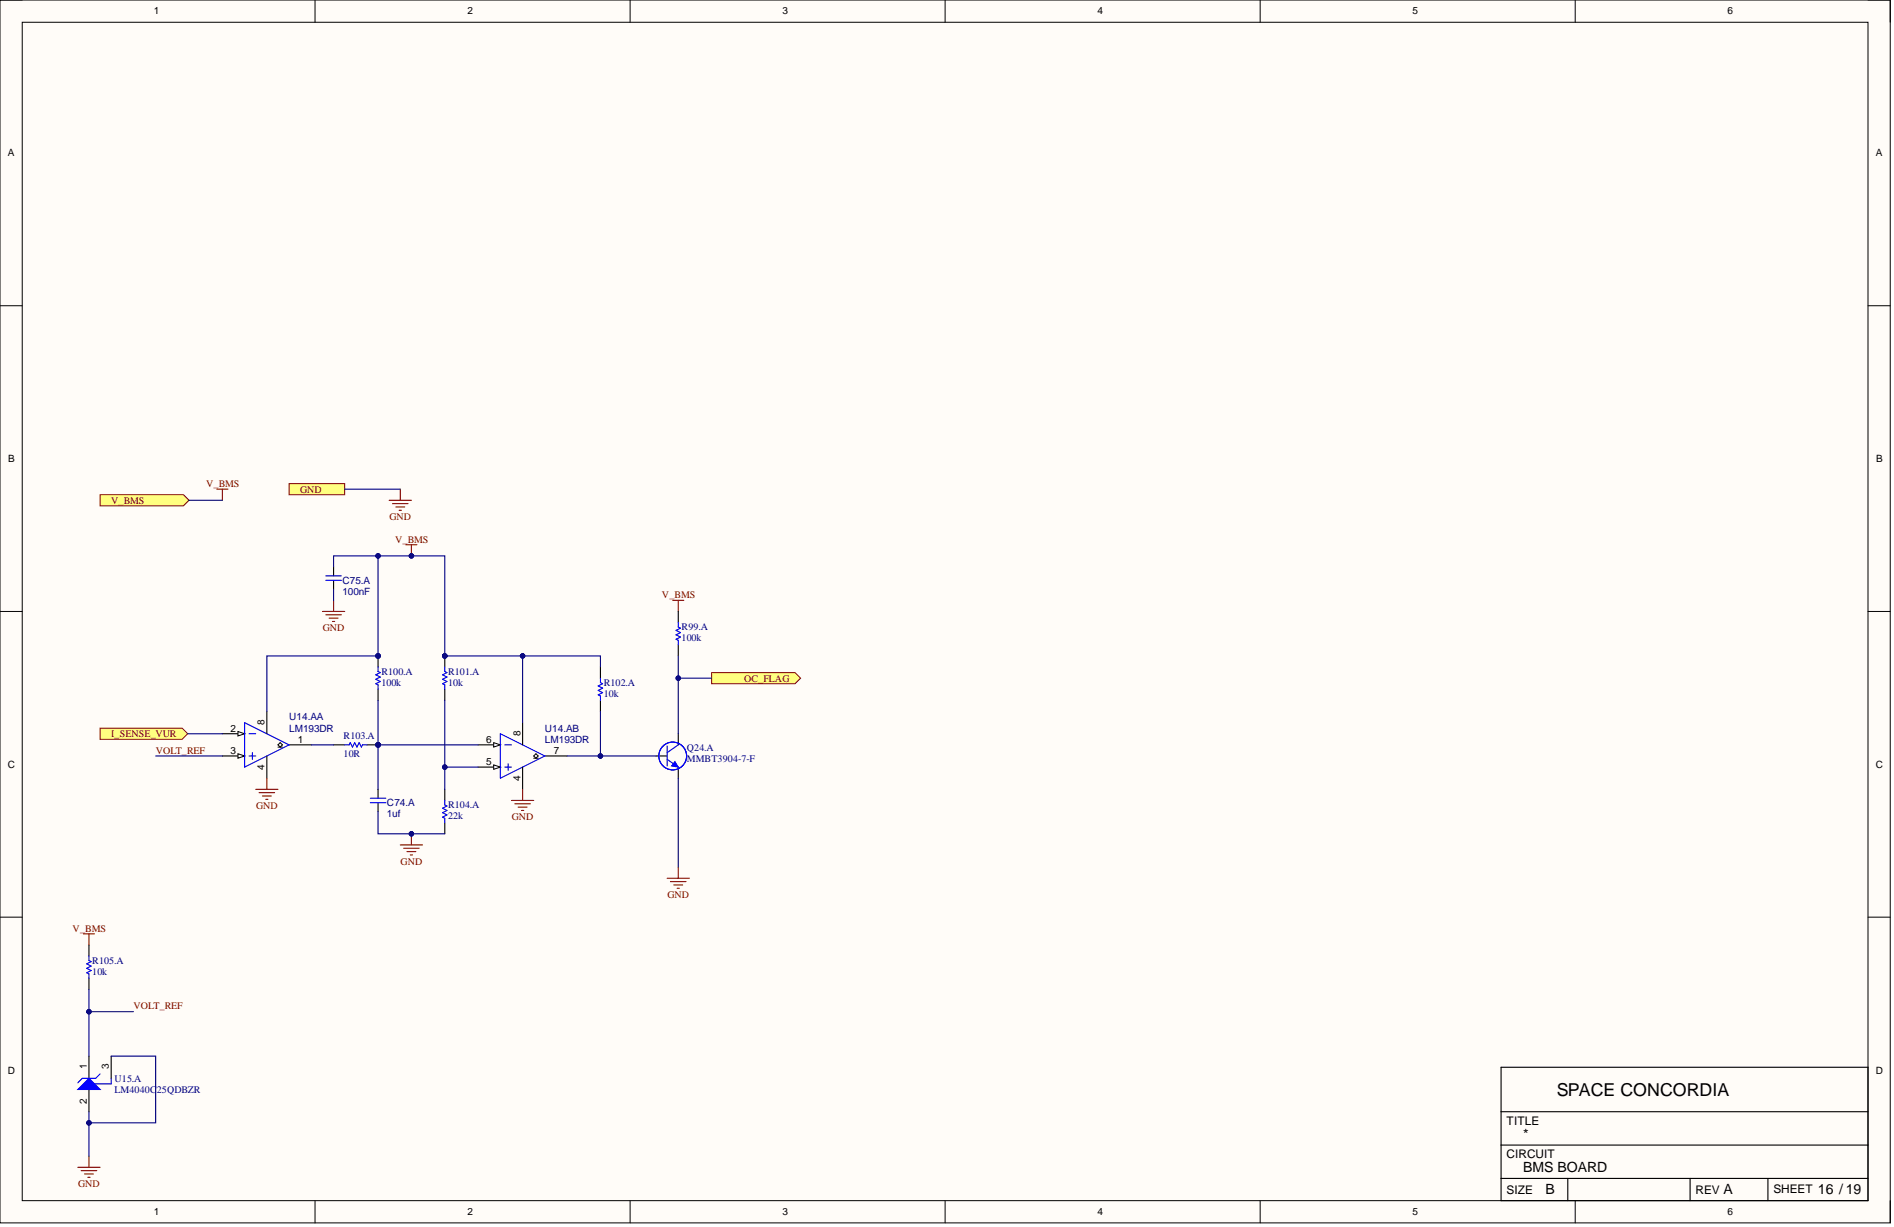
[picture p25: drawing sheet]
<svg xmlns="http://www.w3.org/2000/svg" width="431mm" height="279mm" viewBox="0 0 431 279" stroke-linecap="round" stroke-linejoin="round" font-family="sans-serif">
<defs><g id="words">
<text font-size="4.1" x="354.6" y="249.5">SPACE CONCORDIA</text>
<g font-size="3.2">
<text x="347" y="259.3">*</text>
<text x="347" y="266.9">BMS BOARD</text>
<text x="352.1" y="272">B</text>
<text x="392.6" y="272">A</text>
<text x="414.1" y="272">16 /19</text>
</g>
<g font-size="2.7">
<text x="343.2" y="256.1">TITLE</text>
<text x="343.2" y="263.7">CIRCUIT</text>
<text x="343.2" y="271.8">SIZE</text>
<text x="386.3" y="271.8">REV</text>
<text x="404" y="271.5">SHEET</text>
</g>
<g font-size="2.3">
<text x="35" y="3.3">1</text>
<text x="106.5" y="3.3">2</text>
<text x="178.2" y="3.3">3</text>
<text x="250" y="3.3">4</text>
<text x="321.8" y="3.3">5</text>
<text x="393.5" y="3.3">6</text>
<text x="1.8" y="35.6">A</text>
<text x="427.3" y="35.6">A</text>
<text x="1.9" y="105.2">B</text>
<text x="427.4" y="105.2">B</text>
<text x="52.5" y="166.6">2</text>
<text x="60.3" y="165.1" transform="rotate(-90 60.3 165.1)">8</text>
<text x="118.5" y="167.6" transform="rotate(-90 118.5 167.6)">8</text>
<text x="52.5" y="171.6">3</text>
<text x="67.9" y="169.1">1</text>
<text x="110.8" y="169.1">6</text>
<text x="126.1" y="171.6">7</text>
<text x="1.8" y="174.8">C</text>
<text x="60.3" y="175.4" transform="rotate(-90 60.3 175.4)">4</text>
<text x="110.8" y="174.2">5</text>
<text x="118.5" y="177.9" transform="rotate(-90 118.5 177.9)">4</text>
<text x="427.3" y="174.8">C</text>
<text x="1.8" y="244.5">D</text>
<text x="19.8" y="243.5" transform="rotate(-90 19.8 243.5)">1</text>
<text x="24.8" y="243.5" transform="rotate(-90 24.8 243.5)">3</text>
<text x="427.3" y="244.5">D</text>
<text x="19.8" y="251.3" transform="rotate(-90 19.8 251.3)">2</text>
<text x="35" y="276.7">1</text>
<text x="106.5" y="276.7">2</text>
<text x="178.2" y="276.7">3</text>
<text x="250" y="276.7">4</text>
<text x="321.8" y="276.7">5</text>
<text x="393.5" y="276.7">6</text>
</g>
<g font-size="2.3" fill="#800000">
<text x="46.9" y="110.9">V_BMS</text>
<text x="68.4" y="112.1">GND</text>
<text x="25.3" y="114.7">V_BMS</text>
<text x="88.7" y="118.5">GND</text>
<text x="90" y="123.5">V_BMS</text>
<text x="150.8" y="136.2">V_BMS</text>
<text x="73.5" y="143.8">GND</text>
<text x="169.5" y="155.2">OC_FLAG</text>
<text x="25.3" y="167.8">I_SENSE_VUR</text>
<text x="35.5" y="171.6">VOLT_REF</text>
<text x="58.3" y="184.3">GND</text>
<text x="116.6" y="186.8">GND</text>
<text x="91.3" y="197">GND</text>
<text x="152.1" y="204.5">GND</text>
<text x="16.5" y="212.1">V_BMS</text>
<text x="30.4" y="229.9">VOLT_REF</text>
<text x="17.8" y="270.4">GND</text>
</g>
<g font-size="2.3" fill="#000080">
<text x="78" y="135.4">100nF</text>
<text x="78" y="132.9">C75.A</text>
<text x="155.3" y="143.5">R99.A</text>
<text x="155.3" y="146.1">100k</text>
<text x="86.9" y="153.7">R100.A</text>
<text x="102.1" y="153.7">R101.A</text>
<text x="86.9" y="156.2">100k</text>
<text x="102.1" y="156.2">10k</text>
<text x="137.5" y="158.7">10k</text>
<text x="137.5" y="156.2">R102.A</text>
<text x="65.9" y="164">U14.AA</text>
<text x="65.9" y="166.6">LM193DR</text>
<text x="124.1" y="166.6">U14.AB</text>
<text x="78.3" y="172.4">10R</text>
<text x="78.3" y="168.3">R103.A</text>
<text x="124.1" y="169.1">LM193DR</text>
<text x="156.4" y="171">Q24.A</text>
<text x="156.4" y="173.6">MMBT3904-7-F</text>
<text x="88.1" y="183.5">C74.A</text>
<text x="102.1" y="184">R104.A</text>
<text x="88.1" y="186.1">1uf</text>
<text x="102.1" y="186.6">22k</text>
<text x="21" y="219.5">R105.A</text>
<text x="21" y="222">10k</text>
<text x="26.1" y="246.3">U15.A</text>
<text x="26.1" y="248.8">LM4040C25QDBZR</text>
</g>
</g></defs>
<path d="M0 0h430.6v278.5h-430.6z" fill-rule="evenodd" fill="#fffcf8"/>
<path d="M0 0h430.6v278.5h-430.6z" fill="none" stroke="#000" stroke-width=".23"/>
<path d="M5.1 5.1h420.4v268.3h-420.4z" fill-rule="evenodd" fill="#fffcf8"/>
<g fill="none" stroke="#000" stroke-width=".23">
<path d="M0 0h5.1M5.1 5.1h420.4v268.3h-420.4zM71.8 0v5.1M143.5 0v5.1M215.3 0v5.1M287.1 0v5.1M358.8 0v5.1M425.5 0h5.1v5.1M0 69.6h5.1M425.5 69.6h5.1M0 139.2h5.1M425.5 139.2h5.1"/>
<path d="M0 208.9h5.1M425.5 208.9h5.1M71.8 273.4v5.1M143.5 273.4v5.1M215.3 273.4v5.1M287.1 273.4v5.1M358.8 273.4v5.1M430.6 273.4v5.1"/>
</g>
<path d="M50.7 172.1h5M341.9 243h83.6v30.4h-83.6zM341.9 253.2h83.6M341.9 260.7h83.6M341.9 268.3h83.6M357.1 268.3v5.1M385 268.3v5.1M402.7 268.3v5.1" fill="none" stroke="#000" stroke-width=".25"/>
<path d="M49.4 111.4h2.5M50.7 111.4v2.5" fill="none" stroke="#800000" stroke-width=".25"/>
<path d="M54.2 171.6l1.5 .5-1.5 .6z" fill="#f8fcff"/>
<path d="M54.2 171.6l1.5 .5-1.5 .6z" fill="none" stroke="#000" stroke-width=".23"/>
<path d="M50.7 167.1h5" fill="none" stroke="#000" stroke-width=".25"/>
<path d="M54.2 166.6l1.5 .5-1.5 .5z" fill="#f8fcff"/>
<path d="M54.2 166.6l1.5 .5-1.5 .5zM63.3 169.6l.5-.5 .5 .5-.5 .5zM63.3 170.1h1" fill="none" stroke="#000" stroke-width=".23"/>
<path d="M60.8 162v5.1M60.8 172.1v5.1M65.9 169.6h5M108.9 174.7h5.1" fill="none" stroke="#000" stroke-width=".25"/>
<path d="M55.7 164.6l10.2 5-10.2 5.1zM56.7 167.1h1.6M56.7 172.1h1.6M57.5 171.4v1.5" fill="none" stroke="#00f" stroke-width=".25"/>
<path d="M112.5 174.2l1.5 .5-1.5 .5z" fill="#f8fcff"/>
<path d="M112.5 174.2l1.5 .5-1.5 .5z" fill="none" stroke="#000" stroke-width=".23"/>
<path d="M108.9 169.6h5.1" fill="none" stroke="#000" stroke-width=".25"/>
<path d="M112.5 169.1l1.5 .5-1.5 .5z" fill="#f8fcff"/>
<path d="M112.5 169.1l1.5 .5-1.5 .5zM121.6 172.1l.5-.5 .5 .5-.5 .6zM121.6 172.7h1" fill="none" stroke="#000" stroke-width=".23"/>
<path d="M86.1 179.7v2.1M119 164.6v5M119 174.7v5M124.1 172.1h5.1M86.1 182.8v2" fill="none" stroke="#000" stroke-width=".25"/>
<path d="M114 167.1l10.1 5-10.1 5.1zM115 169.6h1.5M115 174.7h1.5M115.8 173.9v1.5M84.3 181.8h3.6M84.3 182.8h3.6" fill="none" stroke="#00f" stroke-width=".25"/>
<path d="M92.5 124h2.5M93.7 124v2.6" fill="none" stroke="#800000" stroke-width=".25"/>
<circle cx="93.7" cy="126.6" r=".51" fill="#000080"/>
<circle cx="93.7" cy="126.6" r=".51" fill="none" stroke="#000080" stroke-width=".23"/>
<path d="M149.4 172.1h2.6M154.5 167.1v2.5M154.5 174.7v2.5" fill="none" stroke="#000" stroke-width=".25"/>
<path d="M152 172.9l2.5 1.8M152 169.9v4.5M154.5 169.6l-2.5 1.8" fill="none" stroke="#00f" stroke-width=".25"/>
<path d="M153.7 173.4l.8 1.3-1.5-.3z" fill="#00f"/>
<path d="M153.7 173.4l.8 1.3-1.5-.3z" fill="none" stroke="#00f" stroke-width=".23"/>
<circle cx="153.2" cy="172.1" r="3.2" fill="none" stroke="#00f" stroke-width=".25"/>
<path d="M153.2 136.7h2.6M154.5 136.7v2.5" fill="none" stroke="#800000" stroke-width=".25"/>
<path d="M22.8 165.8h18.7l1.3 1.3-1.3 1.2h-18.7z" fill-rule="evenodd" fill="#ffff80"/>
<path d="M22.8 165.8h18.7l1.3 1.3-1.3 1.2h-18.7z" fill="none" stroke="#800000" stroke-width=".23"/>
<path d="M162.1 153.2h19l1.3 1.2-1.3 1.3h-19z" fill-rule="evenodd" fill="#ffff80"/>
<path d="M162.1 153.2h19l1.3 1.2-1.3 1.3h-19z" fill="none" stroke="#800000" stroke-width=".23"/>
<path d="M169.6 153.2h10.2M19 212.6h2.5M20.3 212.6v2.6" fill="none" stroke="#800000" stroke-width=".25"/>
<path d="M20.3 240.5v5.1M20.3 248.1v5.1" fill="none" stroke="#000" stroke-width=".25"/>
<path d="M17.7 248.1l2.6-2.5 2.5 2.5z" fill="#00f"/>
<path d="M17.7 248.1l2.6-2.5 2.5 2.5zM22.8 244.5l-1 1.1h-3.1l-1 1M25.3 245.6v1.2h-4" fill="none" stroke="#00f" stroke-width=".25"/>
<path d="M25.3 240.5v5.1" fill="none" stroke="#000" stroke-width=".25"/>
<g fill="none" stroke="#800000" stroke-width=".25">
<path d="M88.7 113.9h5M89.4 114.7h3.6M90.2 115.4h2M90.9 116.2h.5M91.2 111.4v2.5M58.3 179.7h5M60.8 177.2v2.5M59 180.5h3.6M59.8 181.3h2M60.5 182h.5M91.2 192.4h5M91.9 193.2h3.6"/>
<path d="M92.7 193.9h2M93.5 194.7h.5M93.7 189.9v2.5"/>
</g>
<circle cx="93.7" cy="189.9" r=".51" fill="#000080"/>
<circle cx="93.7" cy="189.9" r=".51" fill="none" stroke="#000080" stroke-width=".23"/>
<g fill="none" stroke="#800000" stroke-width=".25">
<path d="M119 179.7v2.6M116.5 182.3h5.1M117.3 183h3.5M118 183.8h2.1M118.8 184.5h.5M152 200h5M154.5 197.5v2.5M152.7 200.8h3.6M153.5 201.5h2M154.3 202.3h.5M17.7 265.8h5.1M18.5 266.6h3.5"/>
<path d="M19.2 267.3h2.1M20 268.1h.5M20.3 263.3v2.5"/>
</g>
<path d="M65.9 110.1h12.6v2.6h-12.6z" fill-rule="evenodd" fill="#ffff80"/>
<path d="M65.9 110.1h12.6v2.6h-12.6z" fill="none" stroke="#800000" stroke-width=".23"/>
<path d="M22.8 112.7h19l1.3 1.2-1.3 1.3h-19z" fill-rule="evenodd" fill="#ffff80"/>
<path d="M22.8 112.7h19l1.3 1.2-1.3 1.3h-19z" fill="none" stroke="#800000" stroke-width=".23"/>
<path d="M154.5 139.2v2.6M136.8 151.9v2.5M136.8 159.5v2.5M154.5 146.8v2.6M20.3 215.2v2.5M20.3 222.8v2.5" fill="none" stroke="#000" stroke-width=".25"/>
<path d="M136.8 154.4v1l.5 .3-1 .5 1 .5-1 .5 1 .5-1 .5 .5 .3v1M154.5 141.8v1l.5 .2-1 .5 1 .5-1 .6 1 .5-1 .5 .5 .2v1M20.3 217.7v1l.5 .3-1 .5 1 .5-1 .5 1 .5-1 .5 .5 .3v1" fill="none" stroke="#00f" stroke-width=".25"/>
<circle cx="101.3" cy="149.4" r=".51" fill="#000080"/>
<circle cx="101.3" cy="149.4" r=".51" fill="none" stroke="#000080" stroke-width=".23"/>
<path d="M101.3 149.4v2.5" fill="none" stroke="#000" stroke-width=".25"/>
<circle cx="101.3" cy="149.4" r=".51" fill="#000080"/>
<circle cx="101.3" cy="149.4" r=".51" fill="none" stroke="#000080" stroke-width=".23"/>
<path d="M101.3 157v2.5" fill="none" stroke="#000" stroke-width=".25"/>
<path d="M101.3 151.9v1l.5 .3-1 .5 1 .5-1 .5 1 .5-1 .5 .5 .2v1.1" fill="none" stroke="#00f" stroke-width=".25"/>
<circle cx="86.1" cy="149.4" r=".51" fill="#000080"/>
<circle cx="86.1" cy="149.4" r=".51" fill="none" stroke="#000080" stroke-width=".23"/>
<path d="M86.1 149.4v2.5" fill="none" stroke="#000" stroke-width=".25"/>
<circle cx="86.1" cy="149.4" r=".51" fill="#000080"/>
<circle cx="86.1" cy="149.4" r=".51" fill="none" stroke="#000080" stroke-width=".23"/>
<path d="M86.1 157v2.5" fill="none" stroke="#000" stroke-width=".25"/>
<path d="M86.1 151.9v1l.5 .3-1 .5 1 .5-1 .5 1 .5-1 .5 .5 .2v1.1" fill="none" stroke="#00f" stroke-width=".25"/>
<circle cx="86.1" cy="169.6" r=".51" fill="#000080"/>
<circle cx="86.1" cy="169.6" r=".51" fill="none" stroke="#000080" stroke-width=".23"/>
<path d="M83.6 169.6h2.5" fill="none" stroke="#000" stroke-width=".25"/>
<circle cx="86.1" cy="169.6" r=".51" fill="#000080"/>
<circle cx="86.1" cy="169.6" r=".51" fill="none" stroke="#000080" stroke-width=".23"/>
<path d="M76 129.1v2M76 132.1v2.1M76 169.6h2.5M101.3 179.7v2.6M101.3 187.3v2.6" fill="none" stroke="#000" stroke-width=".25"/>
<path d="M74.2 131.1h3.6M74.2 132.1h3.6M78.5 169.6h1l.3-.5 .5 1 .5-1 .5 1 .5-1 .5 1 .3-.5h1M101.3 182.3v1l.5 .2-1 .5 1 .5-1 .6 1 .5-1 .5 .5 .2v1" fill="none" stroke="#00f" stroke-width=".25"/>
<path d="M73.5 139.2h5M74.2 140h3.6M76 136.7v2.5M75 140.8h2M75.7 141.5h.5" fill="none" stroke="#800000" stroke-width=".25"/>
<path d="M70.9 169.6h5.1M86.1 169.6h22.8" fill="none" stroke="#000080" stroke-width=".25"/>
<circle cx="86.1" cy="169.6" r=".51" fill="#000080"/>
<circle cx="86.1" cy="169.6" r=".51" fill="none" stroke="#000080" stroke-width=".23"/>
<path d="M86.1 159.5v10.1" fill="none" stroke="#000080" stroke-width=".25"/>
<circle cx="86.1" cy="169.6" r=".51" fill="#000080"/>
<circle cx="86.1" cy="169.6" r=".51" fill="none" stroke="#000080" stroke-width=".23"/>
<path d="M101.3 159.5v15.2h7.6" fill="none" stroke="#000080" stroke-width=".25"/>
<circle cx="101.3" cy="174.7" r=".51" fill="#000080"/>
<circle cx="101.3" cy="174.7" r=".51" fill="none" stroke="#000080" stroke-width=".23"/>
<path d="M101.3 174.7v5" fill="none" stroke="#000080" stroke-width=".25"/>
<circle cx="101.3" cy="174.7" r=".51" fill="#000080"/>
<circle cx="101.3" cy="174.7" r=".51" fill="none" stroke="#000080" stroke-width=".23"/>
<path d="M86.1 169.6v10.1" fill="none" stroke="#000080" stroke-width=".25"/>
<circle cx="86.1" cy="169.6" r=".51" fill="#000080"/>
<circle cx="86.1" cy="169.6" r=".51" fill="none" stroke="#000080" stroke-width=".23"/>
<path d="M119 149.4v15.2" fill="none" stroke="#000080" stroke-width=".25"/>
<circle cx="119" cy="149.4" r=".51" fill="#000080"/>
<circle cx="119" cy="149.4" r=".51" fill="none" stroke="#000080" stroke-width=".23"/>
<path d="M86.1 149.4h-25.3v12.6" fill="none" stroke="#000080" stroke-width=".25"/>
<circle cx="86.1" cy="149.4" r=".51" fill="#000080"/>
<circle cx="86.1" cy="149.4" r=".51" fill="none" stroke="#000080" stroke-width=".23"/>
<path d="M136.8 162v10.1" fill="none" stroke="#000080" stroke-width=".25"/>
<circle cx="136.8" cy="172.1" r=".51" fill="#000080"/>
<circle cx="136.8" cy="172.1" r=".51" fill="none" stroke="#000080" stroke-width=".23"/>
<path d="M86.1 184.8v5.1h15.2" fill="none" stroke="#000080" stroke-width=".25"/>
<circle cx="93.7" cy="189.9" r=".51" fill="#000080"/>
<circle cx="93.7" cy="189.9" r=".51" fill="none" stroke="#000080" stroke-width=".23"/>
<path d="M162.1 154.4h-7.6v12.7" fill="none" stroke="#000080" stroke-width=".25"/>
<circle cx="154.5" cy="154.4" r=".51" fill="#000080"/>
<circle cx="154.5" cy="154.4" r=".51" fill="none" stroke="#000080" stroke-width=".23"/>
<path d="M154.5 149.4v5" fill="none" stroke="#000080" stroke-width=".25"/>
<circle cx="154.5" cy="154.4" r=".51" fill="#000080"/>
<circle cx="154.5" cy="154.4" r=".51" fill="none" stroke="#000080" stroke-width=".23"/>
<path d="M129.2 172.1h20.2" fill="none" stroke="#000080" stroke-width=".25"/>
<circle cx="136.8" cy="172.1" r=".51" fill="#000080"/>
<circle cx="136.8" cy="172.1" r=".51" fill="none" stroke="#000080" stroke-width=".23"/>
<path d="M78.5 111.4h12.7M35.5 172.1h15.2M42.8 167.1h7.9M154.5 177.2v20.3M20.3 230.4h10.1" fill="none" stroke="#000080" stroke-width=".25"/>
<circle cx="20.3" cy="230.4" r=".51" fill="#000080"/>
<circle cx="20.3" cy="230.4" r=".51" fill="none" stroke="#000080" stroke-width=".23"/>
<path d="M25.3 240.5h10.2v15.2h-15.2" fill="none" stroke="#000080" stroke-width=".25"/>
<circle cx="20.3" cy="255.7" r=".51" fill="#000080"/>
<circle cx="20.3" cy="255.7" r=".51" fill="none" stroke="#000080" stroke-width=".23"/>
<path d="M20.3 253.2v10.1" fill="none" stroke="#000080" stroke-width=".25"/>
<circle cx="20.3" cy="255.7" r=".51" fill="#000080"/>
<circle cx="20.3" cy="255.7" r=".51" fill="none" stroke="#000080" stroke-width=".23"/>
<path d="M43.1 113.9h7.6M20.3 225.3v15.2" fill="none" stroke="#000080" stroke-width=".25"/>
<circle cx="20.3" cy="230.4" r=".51" fill="#000080"/>
<circle cx="20.3" cy="230.4" r=".51" fill="none" stroke="#000080" stroke-width=".23"/>
<path d="M86.1 149.4v-22.8h15.2v22.8h35.5v2.5" fill="none" stroke="#000080" stroke-width=".25"/>
<circle cx="86.1" cy="149.4" r=".51" fill="#000080"/>
<circle cx="86.1" cy="149.4" r=".51" fill="none" stroke="#000080" stroke-width=".23"/>
<circle cx="86.1" cy="126.6" r=".51" fill="#000080"/>
<circle cx="86.1" cy="126.6" r=".51" fill="none" stroke="#000080" stroke-width=".23"/>
<circle cx="93.7" cy="126.6" r=".51" fill="#000080"/>
<circle cx="93.7" cy="126.6" r=".51" fill="none" stroke="#000080" stroke-width=".23"/>
<circle cx="101.3" cy="149.4" r=".51" fill="#000080"/>
<circle cx="101.3" cy="149.4" r=".51" fill="none" stroke="#000080" stroke-width=".23"/>
<circle cx="119" cy="149.4" r=".51" fill="#000080"/>
<circle cx="119" cy="149.4" r=".51" fill="none" stroke="#000080" stroke-width=".23"/>
<path d="M76 134.2v2.5M86.1 126.6h-10.1v2.5" fill="none" stroke="#000080" stroke-width=".25"/>
<circle cx="86.1" cy="126.6" r=".51" fill="#000080"/>
<circle cx="86.1" cy="126.6" r=".51" fill="none" stroke="#000080" stroke-width=".23"/>
<use href="#words"/>
</svg>
